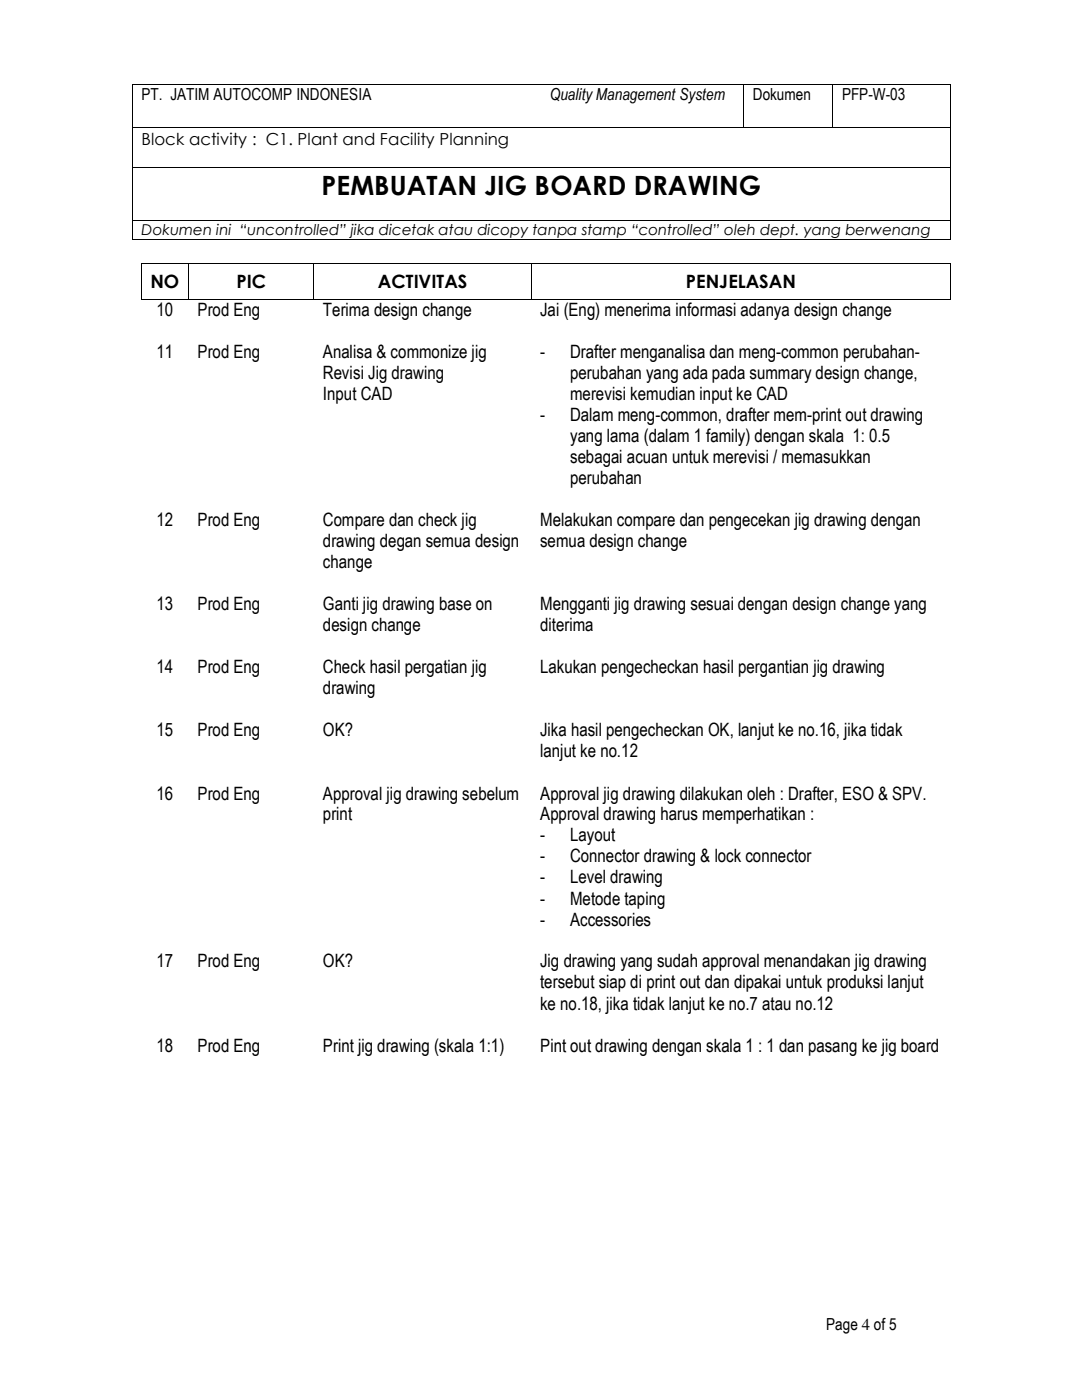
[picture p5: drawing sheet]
<svg xmlns="http://www.w3.org/2000/svg" width="216mm" height="279mm" viewBox="0 0 216 279" stroke-linecap="round" stroke-linejoin="round" font-family="sans-serif">
<defs><g id="words">
<text font-size="5.3" x="64.2" y="39">PEMBUATAN JIG BOARD DRAWING</text>
<g font-size="3.7">
<text x="30" y="57.6">NO</text>
<text x="47.2" y="57.6">PIC</text>
<text x="75.4" y="57.6">ACTIVITAS</text>
<text x="136.9" y="57.6">PENJELASAN</text>
<text x="31.2" y="63.1">10</text>
<text x="39.4" y="63.1">Prod Eng</text>
<text x="64.4" y="63.1">Terima design change</text>
<text x="107.8" y="63.1">Jai (Eng) menerima informasi adanya design change</text>
<text x="31.2" y="71.5">11</text>
<text x="39.4" y="71.5">Prod Eng</text>
<text x="64.4" y="71.5">Analisa &amp; commonize jig</text>
<text x="107.8" y="71.5">-</text>
<text x="113.7" y="71.5">Drafter menganalisa dan meng-common perubahan-</text>
<text x="64.4" y="75.7">Revisi Jig drawing</text>
<text x="113.7" y="75.7">perubahan yang ada pada summary design change,</text>
<text x="64.4" y="79.9">Input CAD</text>
<text x="113.7" y="79.9">merevisi kemudian input ke CAD</text>
<text x="107.8" y="84.1">-</text>
<text x="113.7" y="84.1">Dalam meng-common, drafter mem-print out drawing</text>
<text x="113.7" y="88.3">yang lama (dalam 1 family) dengan skala 1: 0.5</text>
<text x="113.7" y="92.5">sebagai acuan untuk merevisi / memasukkan</text>
<text x="113.7" y="96.7">perubahan</text>
<text x="31.2" y="105">12</text>
<text x="39.4" y="105">Prod Eng</text>
<text x="64.4" y="105">Compare dan check jig</text>
<text x="107.8" y="105">Melakukan compare dan pengecekan jig drawing dengan</text>
<text x="64.4" y="109.2">drawing degan semua design</text>
<text x="64.4" y="113.5">change</text>
<text x="107.8" y="109.2">semua design change</text>
<text x="31.2" y="121.8">13</text>
<text x="39.4" y="121.8">Prod Eng</text>
<text x="64.4" y="121.8">Ganti jig drawing base on</text>
<text x="107.8" y="121.8">Mengganti jig drawing sesuai dengan design change yang</text>
<text x="64.4" y="126">design change</text>
<text x="107.8" y="126">diterima</text>
<text x="31.2" y="134.4">14</text>
<text x="39.4" y="134.4">Prod Eng</text>
<text x="64.4" y="134.4">Check hasil pergatian jig</text>
<text x="107.8" y="134.4">Lakukan pengecheckan hasil pergantian jig drawing</text>
<text x="64.4" y="138.6">drawing</text>
<text x="31.2" y="147">15</text>
<text x="39.4" y="147">Prod Eng</text>
<text x="64.4" y="147">OK?</text>
<text x="107.8" y="147">Jika hasil pengecheckan OK, lanjut ke no.16, jika tidak</text>
<text x="107.8" y="151.2">lanjut ke no.12</text>
<text x="31.2" y="159.6">16</text>
<text x="39.4" y="159.6">Prod Eng</text>
<text x="64.4" y="159.6">Approval jig drawing sebelum</text>
<text x="107.8" y="159.6">Approval jig drawing dilakukan oleh : Drafter, ESO &amp; SPV.</text>
<text x="64.4" y="163.7">print</text>
<text x="107.8" y="163.7">Approval drawing harus memperhatikan :</text>
<text x="107.8" y="167.9">-</text>
<text x="113.7" y="167.9">Layout</text>
<text x="107.8" y="172.1">-</text>
<text x="113.7" y="172.1">Connector drawing &amp; lock connector</text>
<text x="107.8" y="176.3">-</text>
<text x="113.7" y="176.3">Level drawing</text>
<text x="107.8" y="180.6">-</text>
<text x="107.8" y="184.7">-</text>
<text x="113.7" y="184.7">Accessories</text>
<text x="113.7" y="180.6">Metode taping</text>
<text x="31.2" y="193.1">17</text>
<text x="39.4" y="193.1">Prod Eng</text>
<text x="64.4" y="193.1">OK?</text>
<text x="107.8" y="193.1">Jig drawing yang sudah approval menandakan jig drawing</text>
<text x="107.8" y="197.3">tersebut siap di print out dan dipakai untuk produksi lanjut</text>
<text x="107.8" y="201.5">ke no.18, jika tidak lanjut ke no.7 atau no.12</text>
<text x="31.2" y="209.9">18</text>
<text x="39.4" y="209.9">Prod Eng</text>
<text x="64.4" y="209.9">Print jig drawing (skala 1:1)</text>
<text x="107.8" y="209.9">Pint out drawing dengan skala 1 : 1 dan pasang ke jig board</text>
</g>
<g font-size="3.3">
<text x="28.2" y="20">PT. JATIM AUTOCOMP INDONESIA</text>
<text x="109.7" y="20">Quality Management System</text>
<text x="150.2" y="20">Dokumen</text>
<text x="168" y="20">PFP-W-03</text>
<text x="28.2" y="28.9">Block activity : C1. Plant and Facility Planning</text>
<text x="164.8" y="265.4">Page 4 of 5</text>
</g>
<text font-size="3" x="28.2" y="47">Dokumen ini “uncontrolled” jika dicetak atau dicopy tanpa stamp “controlled” oleh dept. yang berwenang</text>
</g></defs>
<g fill="#000">
<path d="M26.4 16.8h.1v.1h-.1zM148.3 16.8h.2v.1h-.2zM166.1 16.8h.2v.1h-.2zM189.6 16.8h.2v.1h-.2zM26.4 25.3h.1v.2h-.1zM26.4 33.4h.1v.1h-.1zM148.3 25.3h.2v.2h-.2zM166.1 25.3h.2v.2h-.2zM189.6 25.3h.2v.2h-.2zM189.6 33.4h.2v.1h-.2zM26.4 43.9h.1v.1h-.1zM26.4 47.7h.1v.1h-.1z"/>
<path d="M28.2 52.4h.1v.2h-.1zM28.2 59.6h.1v.2h-.1zM28.3 59.6h.2v.2h-.2zM37.5 52.4h.2v.2h-.2zM37.5 59.6h.2v.2h-.2zM37.7 59.6h.1v.2h-.1zM62.6 52.4h.1v.2h-.1zM62.6 59.6h.1v.2h-.1zM62.7 59.6h.2v.2h-.2zM105.9 52.4h.1v.2h-.1zM105.9 59.6h.1v.2h-.1zM106 59.6h.2v.2h-.2z"/>
<path d="M189.6 43.9h.2v.1h-.2zM189.6 47.7h.2v.1h-.2zM189.6 52.4h.2v.2h-.2zM189.6 59.6h.2v.2h-.2z"/>
</g>
<g fill="none" stroke="#000" stroke-width=".2">
<path d="M26.5 16.9v8.4M26.5 16.8h121.8M148.4 16.9v8.4M148.5 16.8h17.6M166.2 16.9v8.4M166.3 16.8h23.3M189.7 16.9v8.4M26.5 25.5v7.9M26.5 33.5v10.4M26.5 25.4h121.8M26.5 33.4h163.1M148.5 25.4h17.6"/>
<path d="M166.3 25.4h23.3M189.7 25.5v7.9M189.7 33.5v10.4M26.5 44v3.7M26.5 43.9h163.1M26.5 47.8h163.1M28.2 52.6v7M28.3 52.5h9.2M28.5 59.7h9M37.6 52.6v7M37.7 52.5h24.9M37.8 59.7h24.8"/>
<path d="M62.7 52.6v7M62.7 52.5h43.2M62.9 59.7h43M106 52.6v7M106 52.5h83.6M106.2 59.7h83.4M189.7 44v3.7M189.7 52.6v7"/>
</g>
<use href="#words"/>
</svg>
